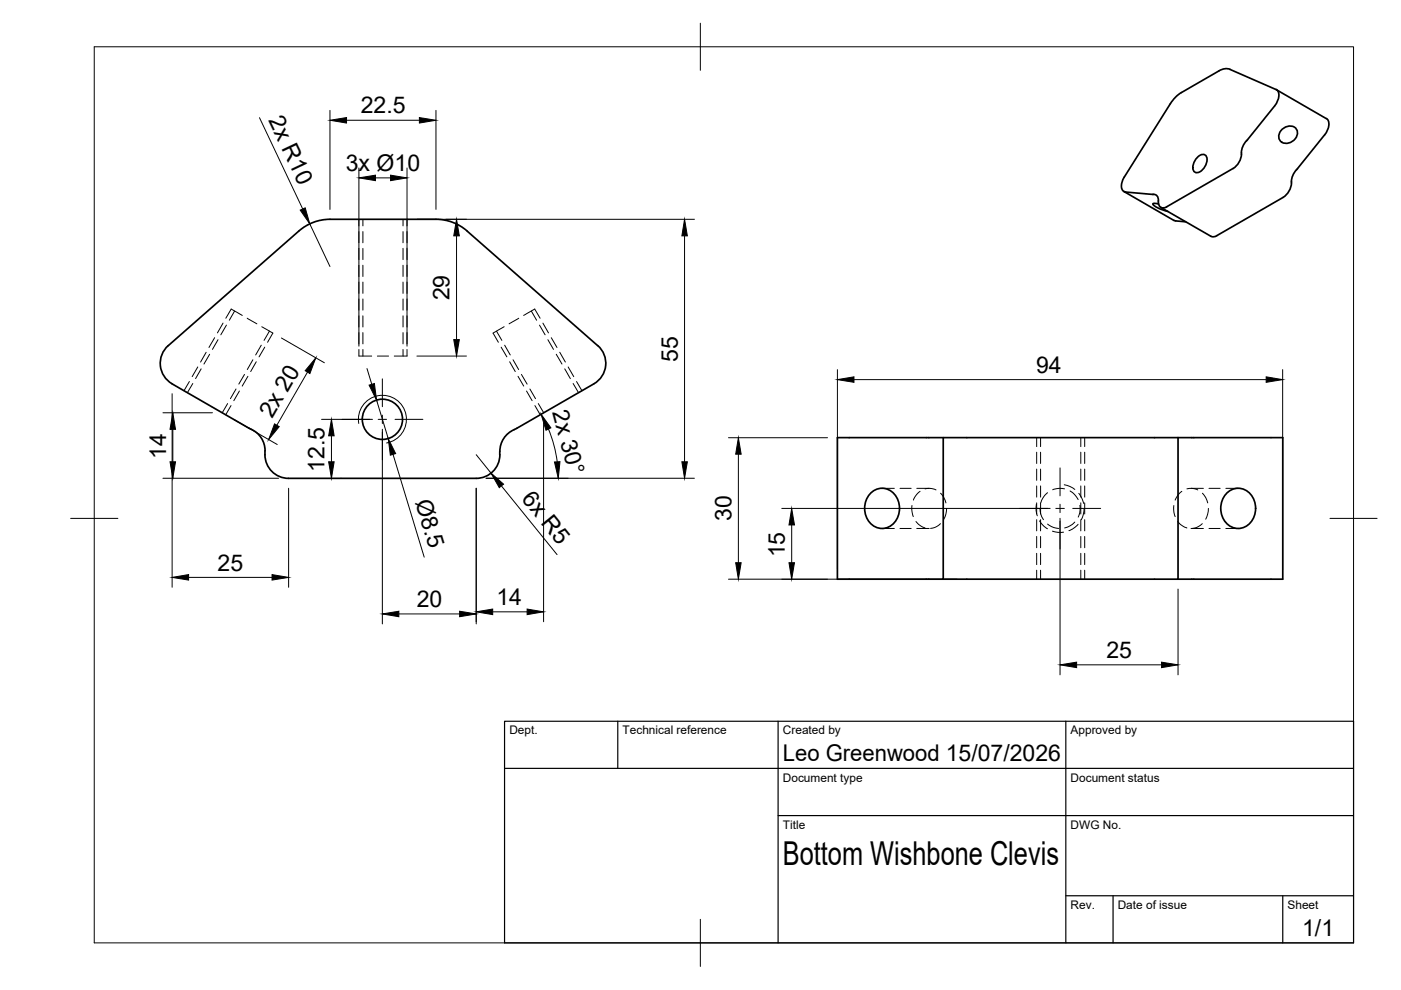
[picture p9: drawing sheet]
<svg xmlns="http://www.w3.org/2000/svg" width="297mm" height="210mm" viewBox="0 0 297 210" stroke-linecap="round" stroke-linejoin="round" font-family="sans-serif">
<defs><g id="words">
<text font-size="7" x="166" y="183.4">Bottom Wishbone Clevis</text>
<g font-size="4.9">
<text x="56.9" y="25.5" transform="rotate(65 56.9 25.5)">2x R10</text>
<text x="76.5" y="24">22.5</text>
<text x="73.3" y="36.2">3x Ø10</text>
<text x="95.3" y="63.7" transform="rotate(-90 95.3 63.7)">29</text>
<text x="143.7" y="76.7" transform="rotate(-90 143.7 76.7)">55</text>
<text x="219.7" y="79">94</text>
<text x="57.7" y="88.9" transform="rotate(-60 57.7 88.9)">2x 20</text>
<text x="117.1" y="87.4" transform="rotate(75 117.1 87.4)">2x 30°</text>
<text x="35.2" y="97.3" transform="rotate(-90 35.2 97.3)">14</text>
<text x="68.8" y="100.1" transform="rotate(-90 68.8 100.1)">12.5</text>
<text x="88" y="106.4" transform="rotate(73 88 106.4)">Ø8.5</text>
<text x="110.4" y="105.8" transform="rotate(51 110.4 105.8)">6x R5</text>
<text x="155.1" y="110.5" transform="rotate(-90 155.1 110.5)">30</text>
<text x="166.4" y="118.2" transform="rotate(-90 166.4 118.2)">15</text>
<text x="46.1" y="121">25</text>
<text x="88.3" y="128.7">20</text>
<text x="105.2" y="128.3">14</text>
<text x="234.6" y="139.5">25</text>
<text x="166" y="161.4">Leo Greenwood 15/07/2026</text>
<text x="276.1" y="198.6">1/1</text>
</g>
<g font-size="2.5">
<text x="108" y="155.7">Dept.</text>
<text x="132" y="155.7">Technical reference</text>
<text x="166" y="155.7">Created by</text>
<text x="227" y="155.7">Approved by</text>
<text x="166" y="165.7">Document type</text>
<text x="227" y="165.7">Document status</text>
<text x="166" y="175.7">Title</text>
<text x="227" y="175.7">DWG No.</text>
<text x="227" y="192.7">Rev.</text>
<text x="237" y="192.7">Date of issue</text>
<text x="273" y="192.7">Sheet</text>
</g>
</g></defs>
<!-- layer: Visible -->
<g fill="none" stroke="#000" stroke-width=".36">
<path d="M250.5 19.6l-1.3 1-1.1 1.4-9.7 15.6a2.32 2.32 0 0 0-.1 3l6.2 .6a1.04 1.04 0 0 1 1.1 1.3M258.4 15l-7.9 4.6M260.8 14.7l9.7 4.3a1.92 1.92 0 0 1 .3 2.6l-.5 .8M260.8 14.7a2.53 2.53 0 0 0-2.4 .3M270.6 19l10.6 6.2M254 33.2a1.08 1.08 0 0 1 1.5-.4 1.08 1.08 0 0 1 .4 1.5 2.71 2.71 0 0 1-2.4 2.3 1.73 1.73 0 0 1-.2-2.5zM263.2 32.4a3.8 3.8 0 0 1-1.8 3.3l-14 8.2a1.14 1.14 0 0 1-1.5 0 1.14 1.14 0 0 1-.3-1.4M270.3 22.5l-5.8 7.1a4.1 4.1 0 0 0-1.3 2.8M272 27.3a1.73 1.73 0 0 1 2-.5 1.73 1.73 0 0 1 1.1 1.7 2.3 2.3 0 0 1-3.7 1.4 1.85 1.85 0 0 1 .6-2.6zM281.2 25.1a2.53 2.53 0 0 1-.3 3.5l-5.8 7.2a4.4 4.4 0 0 0-1.3 3.6 4 4 0 0 1-1.8 2.4M63.4 49l-27.7 24.3M63.4 49a10 10 0 0 1 6.6-2.5h22.4a10 10 0 0 1 6.6 2.5"/>
<path d="M99 49l27.7 24.3M238.3 40.6l10.6 6.1M245.7 43.3l-.9-.2-.4 .1a5.3 5.3 0 0 0 3.2 1.6M248.9 46.7l.4 .1M249.2 46.8l2.2 .2M272 41.9l-14 8.1a1.26 1.26 0 0 1-1.3 .1l-10.6-6.1M35.7 73.3a5 5 0 0 0 .8 8.1l16.3 9.4a5.2 5.2 0 0 1 3.4 5.6 5 5 0 0 0 5 5h39.8a5 5 0 0 0 5-5.7M126.7 73.3a5 5 0 0 1-.8 8.1l-16.9 9.7M109 91.1a5 5 0 0 0-3 4.6M200 92.8h-22.5v30h22.5v-30h49.8M249.8 92.8h22.2v30h-22.2M249.8 92.8v30h-49.8"/>
<path d="M184.4 104.8a3.5 3.5 0 0 1 6 1.3 4.2 4.2 0 0 1-3.4 5.9 4.3 4.3 0 0 1-3-6.6zM259.9 104.8a3.5 3.5 0 0 1 6 1.3 4.2 4.2 0 0 1-3.4 5.9 4.3 4.3 0 0 1-3-6.6z"/>
<circle cx="81.1" cy="88.9" r="4.3"/>
</g>
<!-- layer: Hidden -->
<g fill="none" stroke="#000" stroke-width=".21">
<path d="M76.9 46.5v1.4M76.9 49.1v2.4M76.9 52.7v2.3M76.9 56.2v2.4M76.9 59.8v2.4M85.4 46.5v1.4M85.4 49.1v2.4M85.4 52.7v2.3M85.4 56.2v2.4M85.4 59.8v2.4M42.7 78.2l-1.2 2.1M44.4 75.1l-1.2 2.1"/>
<path d="M46.2 72l-1.2 2.1M48 68.9l-1.2 2.1M49 65.5l2.4 1.4M49.7 65.9l-1.1 2M51.8 79.4l-1.2 2M52.4 67.5l2.1 1.2M53.6 76.3l-1.2 2.1M55.4 73.2l-1.2 2.1M55.5 69.3l2.3 1.3M57.1 70.2l-1.1 2M76.1 75.5h2.7M76.9 63.4v2.4"/>
<path d="M76.9 67v2.3M76.9 70.5v2.4M76.9 74.1v1.4M80 75.5h2.4M83.6 75.5h2.7M85.4 63.4v2.4M85.4 67v2.3M85.4 70.5v2.4M85.4 74.1v1.4M105.3 70.2l1.1 2M106.9 69.3l-2.4 1.3M107 73.2l1.2 2.1"/>
<path d="M108.8 76.3l1.2 2.1M110 67.5l-2.1 1.2M110.6 79.4l1.2 2M112.6 65.9l1.2 2M113.4 65.5l-2.4 1.4M114.4 68.9l1.2 2.1M116.2 72l1.1 2.1M117.9 75.1l1.2 2.1M119.7 78.2l1.2 2.1M40.9 81.3l-1.2 2M48.3 85.6l-1.2 1.9M50 82.5l-1.1 2"/>
<path d="M112.4 82.5l1.1 2M114.1 85.6l1.2 1.9M121.5 81.3l1.2 2M220.6 92.8v1.9M220.6 95.9v2.4M220.6 99.5v2.3M229.2 92.8v1.9M229.2 95.9v2.4M229.2 99.5v2.3M187 112h2.6M187 103.5h2.6M190.8 112h2.4"/>
<path d="M190.8 103.5h2.4M193.4 107.2l-.1 .9 .3 1.4M194.2 110.6l1 .9 .9 .4M194.4 112h2.6M194.4 103.5h2.6M195.1 104.2l-.7 .6-.7 1.2M196.1 103.6l1-.1 1.4 .4M199.4 111l-1.3 .9-.8 .1M199.4 104.6l.7 .9 .5 1.1M200.7 107.8l-.1 1.2-.5 1.1M220.5 107.8a4.2 4.2 0 0 0 .7 2.4M220.6 103v2.4"/>
<path d="M220.6 106.6v2.4M220.6 110.2v2.4M220.6 113.7v2.4M220.6 117.3v2.4M222.1 111.1l1.3 .8 1.1 .1M222.1 104.5l-.2 .1a4.2 4.2 0 0 0-1.2 2M225.7 103.6l-1.1-.1-1.4 .3M226.9 104.1a4.1 4.1 0 0 1 1.7 1.8M227.9 110.7l-.1 .1a4.4 4.4 0 0 1-2.1 1.1M229 107.2l-.1 1.5-.3 .9M229.2 103v2.4M229.2 106.6v2.4"/>
<path d="M229.2 110.2v2.4M229.2 113.7v2.4M229.2 117.3v2.4M248.9 107.2v1.5l.3 .8M249.7 110.6l.5 .6 1.4 .7M250.6 104.2l-.7 .6-.7 1.2M251.7 103.6l.9-.1 1.4 .4M252.5 112h2.6M252.5 103.5h2.6M254.9 111l-1.2 .9-.9 .1M254.9 104.6l.8 .9 .4 1.1M256.2 107.8l-.1 1.2-.5 1.1"/>
<path d="M256.3 112h2.4M256.3 103.5h2.4M259.9 112h2.6M259.9 103.5h2.6M220.6 120.9v1.9M229.2 120.9v1.9"/>
</g>
<!-- layer: Visible Narrow -->
<path d="M76.1 89.8a5.1 5.1 0 0 1 4.1-5.9 5.1 5.1 0 0 1 5.9 4.1 5.1 5.1 0 0 1-4.1 5.9" fill="none" stroke="#000" stroke-width=".21"/>
<!-- layer: Hidden Narrow -->
<g fill="none" stroke="#000" stroke-width=".21">
<path d="M76.1 46.5v1.4M76.1 49.1v2.4M76.1 52.7v2.3M76.1 56.2v2.4M76.1 59.8v2.4M86.3 46.5v1.4M86.3 49.1v2.4M86.3 52.7v2.3M86.3 56.2v2.4M86.3 59.8v2.4M41.9 77.8l-1.2 2.1M43.7 74.7l-1.2 2.1"/>
<path d="M45.5 71.6l-1.2 2.1M47.3 68.5l-1.2 2.1M49 65.5l-1.1 2M52.6 79.8l-1.2 2.1M54.3 76.7l-1.2 2.1M56.1 73.6l-1.2 2.1M57.8 70.6l-1.1 2M76.1 63.4v2.4M76.1 67v2.3M76.1 70.5v2.4M76.1 74.1v1.4M86.3 63.4v2.4"/>
<path d="M86.3 67v2.3M86.3 70.5v2.4M86.3 74.1v1.4M104.5 70.6l1.2 2M106.3 73.6l1.2 2.1M108.1 76.7l1.1 2.1M109.8 79.8l1.2 2.1M113.4 65.5l1.1 2M115.1 68.5l1.2 2.1M116.9 71.6l1.2 2.1M118.7 74.7l1.2 2.1M120.5 77.8l1.1 2.1"/>
<path d="M40.2 80.9l-1.2 1.9M49 86l-1.1 1.9M50.8 82.9l-1.2 2.1M111.6 82.9l1.2 2.1M113.4 86l1.1 1.9M122.2 80.9l1.2 1.9M219.8 92.8v1.9M219.8 95.9v2.4M219.8 99.5v2.3M230 92.8v1.9M230 95.9v2.4M230 99.5v2.3"/>
<path d="M219.7 106.9a4.7 4.7 0 0 0 .2 2.5M219.8 103v2.4M219.8 106.6v2.4M219.8 110.2v2.4M219.8 113.7v2.4M219.8 117.3v2.4M220.4 110.4l1 1.2 .7 .5M223.1 112.6l1.2 .3 1.2-.1M225.6 102.8l1.3 .4 1 .6M228.6 111.2l-1.2 1-.8 .3M228.7 104.6l.5 .7 .5 1.4M229.8 107.9l-.1 1.2-.4 1.1"/>
<path d="M230 103v2.4M230 106.6v2.4M230 110.2v2.4M230 113.7v2.4M230 117.3v2.4M219.8 120.9v1.9M230 120.9v1.9"/>
</g>
<!-- layer: BORDER -->
<path d="M20 9.9h267v190h-267zM148.5 4.9v10M15 109.9h10M282 109.9h10M148.5 194.9v10" fill="none" stroke="#000" stroke-width=".21"/>
<!-- layer: TITLEBLOCK -->
<path d="M107 152.9h180v47h-180zM131 152.9v10M165 152.9v47M226 152.9v47M107 162.9h180M165 172.9h122M226 189.9h61M236 189.9v10M272 189.9v10" fill="none" stroke="#000" stroke-width=".25"/>
<!-- layer: Smart Centers -->
<path d="M72.5 88.9h5.9M80.2 88.9h1.8M81.1 80.3v5.9M81.1 88v1.8M81.1 91.6v5.9M83.8 88.9h5.9M224.7 99.2v5.9M216.2 107.8h5.9M223.9 107.8h1.8M224.7 106.9v1.8M224.7 110.5v5.9M227.4 107.8h6" fill="none" stroke="#000" stroke-width=".21"/>
<!-- layer: FD_Dimensions -->
<g fill="none" stroke="#000" stroke-width=".21">
<path d="M55 24.9l9.2 19.4M70 23.4v21M73.5 25.5h15.4M76.1 35.6v37.8M79.6 37.7h3.2M86.3 35.6v37.8M92.4 23.4v21M65.7 47.5l4.3 9M88.4 46.5h58.8M96.8 50v22M145.1 50v47.9M59.7 71.7l9.1 5.2"/>
<path d="M65.2 78.9l-6.5 11.3M77.8 78.1l1 3.4M88.4 75.5h10.5M177.5 78.4v42.3M271.9 78.4v42.3M34.5 87.5h10.5M36.5 83.5v41M36.6 91v6.9M49.7 89l9.1 5.2M68.2 88.9h10.8M70.3 92.4v5.5M79.8 84.8l2.5 8.2"/>
<path d="M81.1 91v41.3M83.3 96.3l6.6 21.8M101 96.4l3.1 3.9M115.3 89.6v42.2M116.3 90.9a27.2 27.2 0 0 1 1.8 7M154.5 92.8h21M156.5 96.3v23M181.1 80.5h87.4M34.5 101.4h24.6M61.2 103.5v21M72.2 101.4h.2M101 103.5v28.8"/>
<path d="M103.1 101.4h44.1M106.3 103l11.8 14.6M165.8 107.8h56.9M167.9 111.3v8M224.7 109.9v33.2M40 122.4h17.7M84.6 130.2h12.9M104.5 129.7h7.3M154.5 122.8h48.4M249.8 124.9v18.2M228.3 141h18"/>
</g>
<g fill="#000" stroke="#000" stroke-width=".21">
<path d="M70 25.5l3.5-.6v1.2zM76.1 37.7l3.5-.6v1.2zM82.8 37.1l3.5 .6-3.5 .6zM88.9 24.9l3.5 .6-3.5 .6zM63.6 44.5l1.1-.4 1 3.4zM96.8 46.5l.6 3.5h-1.2zM145.1 46.5l.6 3.5h-1.1zM67 75.9l-1.3 3.3-1-.6zM96.2 72h1.2l-.6 3.5zM177.5 80.5l3.6-.6v1.2zM268.5 79.9l3.4 .6-3.4 .6zM36.6 87.5l.6 3.5h-1.2z"/>
<path d="M36 97.9h1.2l-.6 3.5zM58.2 89.9l1 .6-2.2 2.7zM70.3 88.9l.5 3.5h-1.1zM69.7 97.9h1.1l-.5 3.5zM78.3 81.7l1.1-.4 .4 3.5zM82.3 93l1.6 3.2-1.1 .3zM114.7 87.8l2.1 2.9-1 .5zM117.6 98l1.1-.1-.3 3.5zM144.6 97.9h1.1l-.6 3.5zM156.5 92.8l.6 3.5h-1.1zM104.1 100.3l2.7 2.4-.9 .7zM156 119.3h1.1l-.6 3.5z"/>
<path d="M167.9 107.8l.5 3.5h-1.1zM167.3 119.3h1.1l-.5 3.5zM36.5 122.4l3.5-.6v1.2zM57.7 121.8l3.5 .6-3.5 .6zM81.1 130.2l3.5-.6v1.2zM97.5 129.6l3.5 .6-3.5 .6zM101 129.7l3.5-.6v1.2zM111.8 129.1l3.5 .6-3.5 .6zM224.7 141l3.6-.6v1.2zM246.3 140.4l3.5 .6-3.5 .6z"/>
</g>
<use href="#words"/>
</svg>
